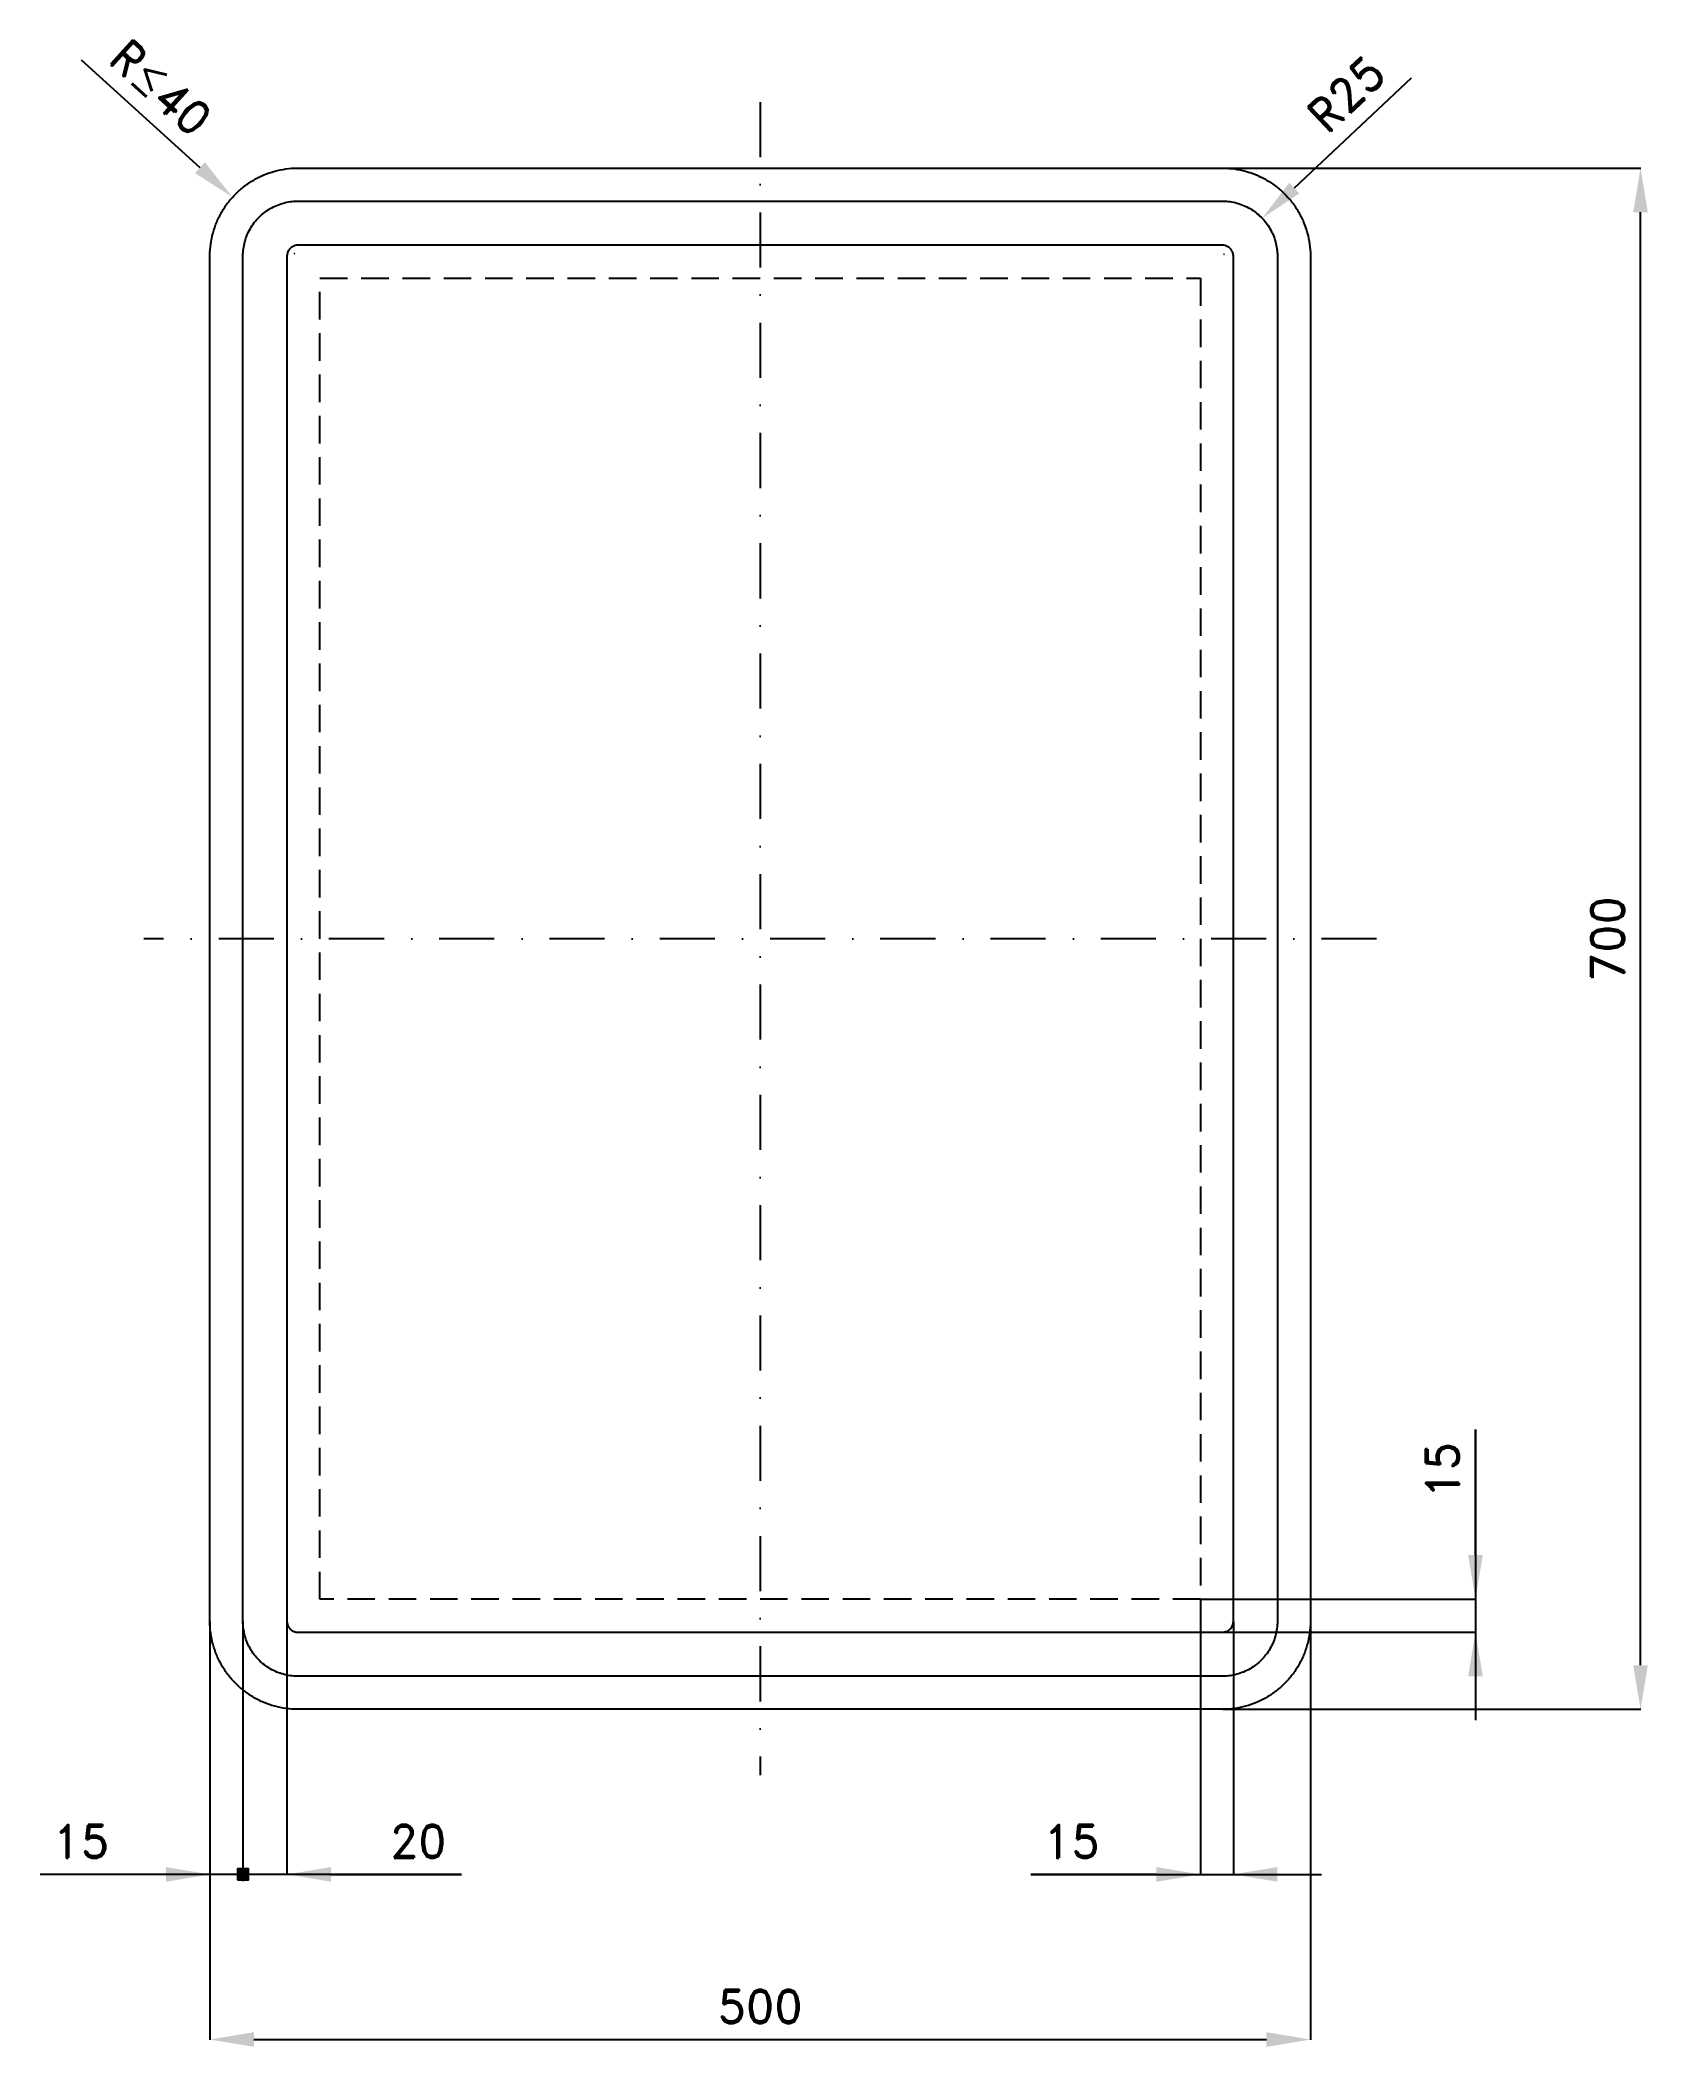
# Model space of a CAD drawing. Header units: millimetres. Extents: x -77 to 653, y -153 to 758.
import ezdxf

# ---------------------------------------------------------------- set-up
doc = ezdxf.new("R2010")
doc.units = ezdxf.units.MM
doc.header["$LTSCALE"] = 5
doc.linetypes.add('ČERCHOVANÁX2', pattern=[2, 1, -0.5, 0, -0.5])
doc.linetypes.add('ČÁRKOVANÁX2', pattern=[1.5, 1, -0.5])
doc.layers.add('Kóty', color=2, linetype='Continuous')
doc.layers.add('Značka', color=7, linetype='Continuous')
doc.styles.get("Standard").update_dxf_attribs({"font": 'romand.shx', "height": 15})
doc.dimstyles.get("Standard").update_dxf_attribs({"dimtxt": 15, "dimasz": 20, "dimexe": 0.18, "dimexo": 0.0625, "dimgap": 7.5, "dimtad": 1, "dimdec": 0, "dimzin": 0, "dimdsep": 46, "dimtxsty": 'Standard', "dimcen": 0.09, "dimadec": 0, "dimazin": 0, "dimtfac": 1, "dimtdec": 0, "dimtofl": 0, "dimtmove": 0, "dimatfit": 3, "dimfxl": 1, "dimtolj": 1, "dimtzin": 0, "dimarcsym": 0})

# ---------------------------------------------------------------- blocks, each defined once
blk = doc.blocks.new('*D0')
at = {"layer": 'Defpoints', "color": 0, "transparency": 16777216}
for p in [(0, 40), (500, 40), (500, -150)]:
    blk.add_point(p, dxfattribs=at)
at = {"layer": 'Kóty', "color": 0, "lineweight": -2, "transparency": 16777216}
for p, q in [((0, 39.94), (0, -150.18)), ((500, 39.94), (500, -150.18)), ((20, -150), (480, -150))]:
    blk.add_line(p, q, dxfattribs=at)
at = {"layer": 'Kóty', "color": 0, "transparency": 16777216}
for points in [[(20, -146.67), (20, -153.33), (0, -150)], [(480, -146.67), (480, -153.33), (500, -150)]]:
    blk.add_solid(points, dxfattribs=at)
at = {"layer": 'Kóty', "color": 0, "transparency": 16777216, "insert": (250, -135), "char_height": 15, "attachment_point": 5}
blk.add_mtext('\\A1;500', dxfattribs=at)
blk = doc.blocks.new('*D1')
at = {"layer": 'Defpoints', "color": 0, "transparency": 16777216}
for p in [(460, 700), (650, 700), (460, 0)]:
    blk.add_point(p, dxfattribs=at)
at = {"layer": 'Kóty', "color": 0, "lineweight": -2, "transparency": 16777216}
for p, q in [((460.06, 700), (650.18, 700)), ((650, 20), (650, 680)), ((460.06, 0), (650.18, 0))]:
    blk.add_line(p, q, dxfattribs=at)
at = {"layer": 'Kóty', "color": 0, "transparency": 16777216}
for points in [[(646.67, 680), (653.33, 680), (650, 700)], [(646.67, 20), (653.33, 20), (650, 0)]]:
    blk.add_solid(points, dxfattribs=at)
at = {"layer": 'Kóty', "color": 0, "transparency": 16777216, "insert": (635, 350), "char_height": 15, "attachment_point": 5, "rotation": 90}
blk.add_mtext('\\A1;700', dxfattribs=at)
blk = doc.blocks.new('*D2')
at = {"layer": 'Defpoints', "color": 0, "transparency": 16777216}
for p in [(478.1, 677.24), (460.76, 660.96)]:
    blk.add_point(p, dxfattribs=at)
at = {"layer": 'Kóty', "color": 0, "lineweight": -2, "transparency": 16777216}
for p, q in [((545.81, 740.79), (492.68, 690.93)), ((460.67, 660.96), (460.85, 660.96)), ((460.76, 660.87), (460.76, 661.05))]:
    blk.add_line(p, q, dxfattribs=at)
blk.add_arc((460.76, 660.96), 23.78, 42.75127, 44.50265, dxfattribs=at)
at = {"layer": 'Kóty', "color": 0, "transparency": 16777216}
blk.add_solid([(490.4, 693.36), (494.96, 688.5), (478.1, 677.24)], dxfattribs=at)
at = {"layer": 'Kóty', "color": 0, "transparency": 16777216, "insert": (516.27, 733.64), "char_height": 15, "attachment_point": 5, "rotation": 43.18489}
blk.add_mtext('\\A1;R25', dxfattribs=at)

msp = doc.modelspace()

# ---------------------------------------------------------------- hatches: boundary and pattern name
at = {"layer": 'Kóty'}
h = msp.add_hatch(color=256, dxfattribs=at)
h.dxf.hatch_style = 1
h.paths.add_polyline_path([(12.5, -77.5), (17.5, -77.5), (17.5, -72.5), (12.5, -72.5)])

# ---------------------------------------------------------------- linework, layer by layer
for p, q in [((-58.49, 749.19), (-4.54, 700.22)), ((38.36, 661.21), (38.54, 661.21)), ((38.45, 661.12), (38.45, 661.3)), ((575, 127.14), (575, -5)), ((575, 70), (575, 127.14)), ((450.06, 50), (575.18, 50)), ((450.06, 49.94), (450.06, -75.18)), ((0, 39.94), (0, -75.18)), ((15, 39.94), (15, -78.04)), ((15, 39.94), (15, -78.04)), ((35, 39.94), (35, -75.18)), ((465, 39.94), (465, -75.18)), ((460.06, 35), (575.18, 35)), ((114.29, -75), (-77.14, -75)), ((55, -75), (114.29, -75)), ((372.92, -75), (505, -75)), ((430.06, -75), (372.92, -75))]:
    msp.add_line(p, q, dxfattribs=at)
msp.add_lwpolyline([(12.5, -77.5), (17.5, -77.5), (17.5, -72.5), (12.5, -72.5)], close=True, dxfattribs=at)
for points in [[(-2.3, 702.69), (-6.78, 697.75), (10.27, 686.78)], [(571.67, 70), (578.33, 70), (575, 50)], [(571.67, 15), (578.33, 15), (575, 35)], [(-20, -71.67), (-20, -78.33), (0, -75)], [(55, -71.67), (55, -78.33), (35, -75)], [(430.06, -71.67), (430.06, -78.33), (450.06, -75)], [(485, -71.67), (485, -78.33), (465, -75)]]:
    msp.add_solid(points, dxfattribs=at)
at = {"layer": 'Značka', "color": 6, "linetype": 'ČERCHOVANÁX2', "lineweight": 25, "ltscale": 5}
for p, q in [((250, 730), (250, -30)), ((530, 350), (-30, 350))]:
    msp.add_line(p, q, dxfattribs=at)
at = {"layer": 'Značka', "color": 5}
for points in [[(40, 0), (39.84, 0), (39.69, 0, -0.03218), (34.52, 0.36, -0.035443), (29.45, 1.42, -0.036267), (24.54, 3.08, -0.03442), (19.91, 5.41, -0.033722), (15.6, 8.29, -0.034085), (11.72, 11.72, -0.034209), (8.28, 15.6, -0.034229), (5.41, 19.91, -0.034045), (3.09, 24.54, -0.033412), (1.42, 29.45, -0.034127), (0.35, 34.52, -0.036745), (0, 39.69), (0, 39.84), (0, 40), (0, 660), (0, 660.16), (0, 660.31, -0.03218), (0.36, 665.48, -0.035444), (1.42, 670.55, -0.036267), (3.08, 675.46, -0.034416), (5.41, 680.09, -0.033719), (8.29, 684.4, -0.034079), (11.72, 688.28, -0.034213), (15.6, 691.72, -0.034222), (19.91, 694.59, -0.034048), (24.54, 696.91, -0.033405), (29.45, 698.58, -0.034129), (34.52, 699.65, -0.036741), (39.69, 700), (39.84, 700), (40, 700), (460, 700), (460.16, 700), (460.31, 700, -0.032179), (465.48, 699.64, -0.035441), (470.56, 698.58, -0.036259), (475.46, 696.92, -0.034417), (480.09, 694.59, -0.033722), (484.4, 691.71, -0.034077), (488.28, 688.28, -0.03421), (491.72, 684.4, -0.034231), (494.59, 680.09, -0.034044), (496.91, 675.46, -0.033412), (498.58, 670.55, -0.034122), (499.65, 665.48, -0.036741), (500, 660.31), (500, 660.16), (500, 660), (500, 40), (500, 39.84), (500, 39.69, -0.032173), (499.64, 34.52, -0.035442), (498.58, 29.45, -0.036265), (496.92, 24.54, -0.034418), (494.59, 19.91, -0.033721), (491.71, 15.6, -0.034088), (488.28, 11.72, -0.03421), (484.4, 8.28, -0.034232), (480.09, 5.41, -0.034047), (475.46, 3.09, -0.033411), (470.56, 1.42, -0.034127), (465.48, 0.35, -0.036745), (460.31, 0), (460.16, 0), (460, 0), (40, 0)], [(40, 15), (39.9, 15), (39.8, 15, -0.03218), (36.58, 15.23, -0.035443), (33.4, 15.89, -0.036268), (30.34, 16.92, -0.03442), (27.44, 18.38, -0.033721), (24.75, 20.18, -0.034085), (22.32, 22.32, -0.034209), (20.18, 24.75, -0.03423), (18.38, 27.44, -0.034045), (16.93, 30.34, -0.033412), (15.89, 33.4, -0.034127), (15.22, 36.58, -0.036745), (15, 39.8), (15, 39.9), (15, 40), (15, 660), (15, 660.1), (15, 660.2, -0.032179), (15.23, 663.42, -0.035447), (15.89, 666.6, -0.03627), (16.92, 669.66, -0.034413), (18.38, 672.56, -0.033725), (20.18, 675.25, -0.034096), (22.32, 677.68, -0.034186), (24.75, 679.82, -0.034227), (27.44, 681.62, -0.034027), (30.34, 683.07, -0.033407), (33.4, 684.11, -0.034138), (36.58, 684.78, -0.036736), (39.8, 685), (39.9, 685), (40, 685), (460, 685), (460.1, 685), (460.2, 685, -0.032198), (463.42, 684.77, -0.03543), (466.6, 684.11, -0.036249), (469.67, 683.08, -0.034404), (472.56, 681.62, -0.03372), (475.25, 679.82, -0.034072), (477.68, 677.68, -0.034214), (479.82, 675.25, -0.034225), (481.62, 672.56, -0.034059), (483.07, 669.66, -0.033422), (484.11, 666.6, -0.034131), (484.78, 663.42, -0.036744), (485, 660.2), (485, 660.1), (485, 660), (485, 40), (485, 39.9), (485, 39.8, -0.032179), (484.77, 36.58, -0.035451), (484.11, 33.4, -0.036282), (483.08, 30.34, -0.034424), (481.62, 27.44, -0.033731), (479.82, 24.75, -0.034079), (477.68, 22.32, -0.034215), (475.25, 20.18, -0.034228), (472.56, 18.38, -0.03404), (469.66, 16.93, -0.033412), (466.6, 15.89, -0.034125), (463.42, 15.22, -0.036745), (460.2, 15), (460.1, 15), (460, 15), (40, 15)], [(40, 35), (460, 35), (460.02, 35), (460.04, 35, 0.032177), (460.69, 35.05, 0.035447), (461.32, 35.18, 0.03628), (461.93, 35.38, 0.03442), (462.51, 35.68, 0.033745), (463.05, 36.04), (463.54, 36.46), (463.97, 36.95), (464.32, 37.49), (464.61, 38.07), (464.82, 38.68), (464.96, 39.32), (465, 39.96), (465, 39.98), (465, 40), (465, 660), (465, 660.02), (465, 660.04, 0.032185), (464.96, 660.68, 0.035504), (464.82, 661.32, 0.036293), (464.62, 661.93, 0.034383), (464.32, 662.51, 0.03365), (463.96, 663.05, 0.034129), (463.54, 663.54, 0.034282), (463.05, 663.96, 0.034298), (462.51, 664.32, 0.034012), (461.93, 664.61), (461.32, 664.82), (460.69, 664.96, 0.036717), (460.04, 665), (460.02, 665), (460, 665), (40, 665), (39.98, 665), (39.96, 665), (39.32, 664.95), (38.68, 664.82), (38.07, 664.61), (37.49, 664.32), (36.95, 663.96), (36.46, 663.54), (36.04, 663.05), (35.68, 662.51), (35.39, 661.93, 0.033403), (35.18, 661.32, 0.034157), (35.04, 660.68, 0.036746), (35, 660.04), (35, 660.02), (35, 660), (35, 40), (35, 39.98), (35, 39.96, 0.032173), (35.05, 39.32, 0.035441), (35.18, 38.68, 0.036265), (35.38, 38.07, 0.034422), (35.68, 37.49, 0.033722), (36.04, 36.95, 0.034086), (36.46, 36.46, 0.03421), (36.95, 36.04, 0.034231), (37.49, 35.68, 0.034045), (38.07, 35.39, 0.03341), (38.68, 35.18, 0.034123), (39.32, 35.04, 0.036741), (39.96, 35), (39.98, 35), (40, 35)]]:
    msp.add_lwpolyline(points, format="xyb", dxfattribs=at)
at = {"layer": 'Značka', "color": 7, "linetype": 'ČÁRKOVANÁX2', "ltscale": 2.5}
msp.add_lwpolyline([(50, 50), (50, 650), (450, 650), (450, 50), (50, 50)], dxfattribs=at)

# ---------------------------------------------------------------- texts
at = {"layer": 'Kóty', "char_height": 15, "attachment_point": 5}
for s, insert, rotation in [('\\A1;R{\\A0;≤}40', (-22.27, 736.6), 317.77315), ('\\A1;15', (560, 108.57), 90)]:
    msp.add_mtext(s, dxfattribs=dict(at, insert=insert, rotation=rotation))
for s, insert in [('\\A1;15', (-58.57, -60)), ('\\A1;20', (94.64, -60)), ('\\A1;15', (391.49, -60))]:
    msp.add_mtext(s, dxfattribs=dict(at, insert=insert))

# ---------------------------------------------------------------- dimensions: what is measured, and where the dimension line sits
at = {"layer": 'Kóty'}
dim = msp.add_radius_dim(center=(460.76, 660.96), mpoint=(478.1, 677.24), text='R25', dimstyle='Standard', dxfattribs=at)
dim.commit()
dim.dimension.update_dxf_attribs({"geometry": '*D2', "text_midpoint": (516.27, 733.64)})
dim = msp.add_linear_dim(base=(650, 700), p1=(460, 0), p2=(460, 700), angle=90, dimstyle='Standard', dxfattribs=at)
dim.commit()
dim.dimension.update_dxf_attribs({"geometry": '*D1', "text_midpoint": (635, 350)})
dim = msp.add_linear_dim(base=(500, -150), p1=(0, 40), p2=(500, 40), dimstyle='Standard', dxfattribs=at)
dim.commit()
dim.dimension.update_dxf_attribs({"geometry": '*D0', "text_midpoint": (250, -135)})

doc.saveas('drawing.dxf')
